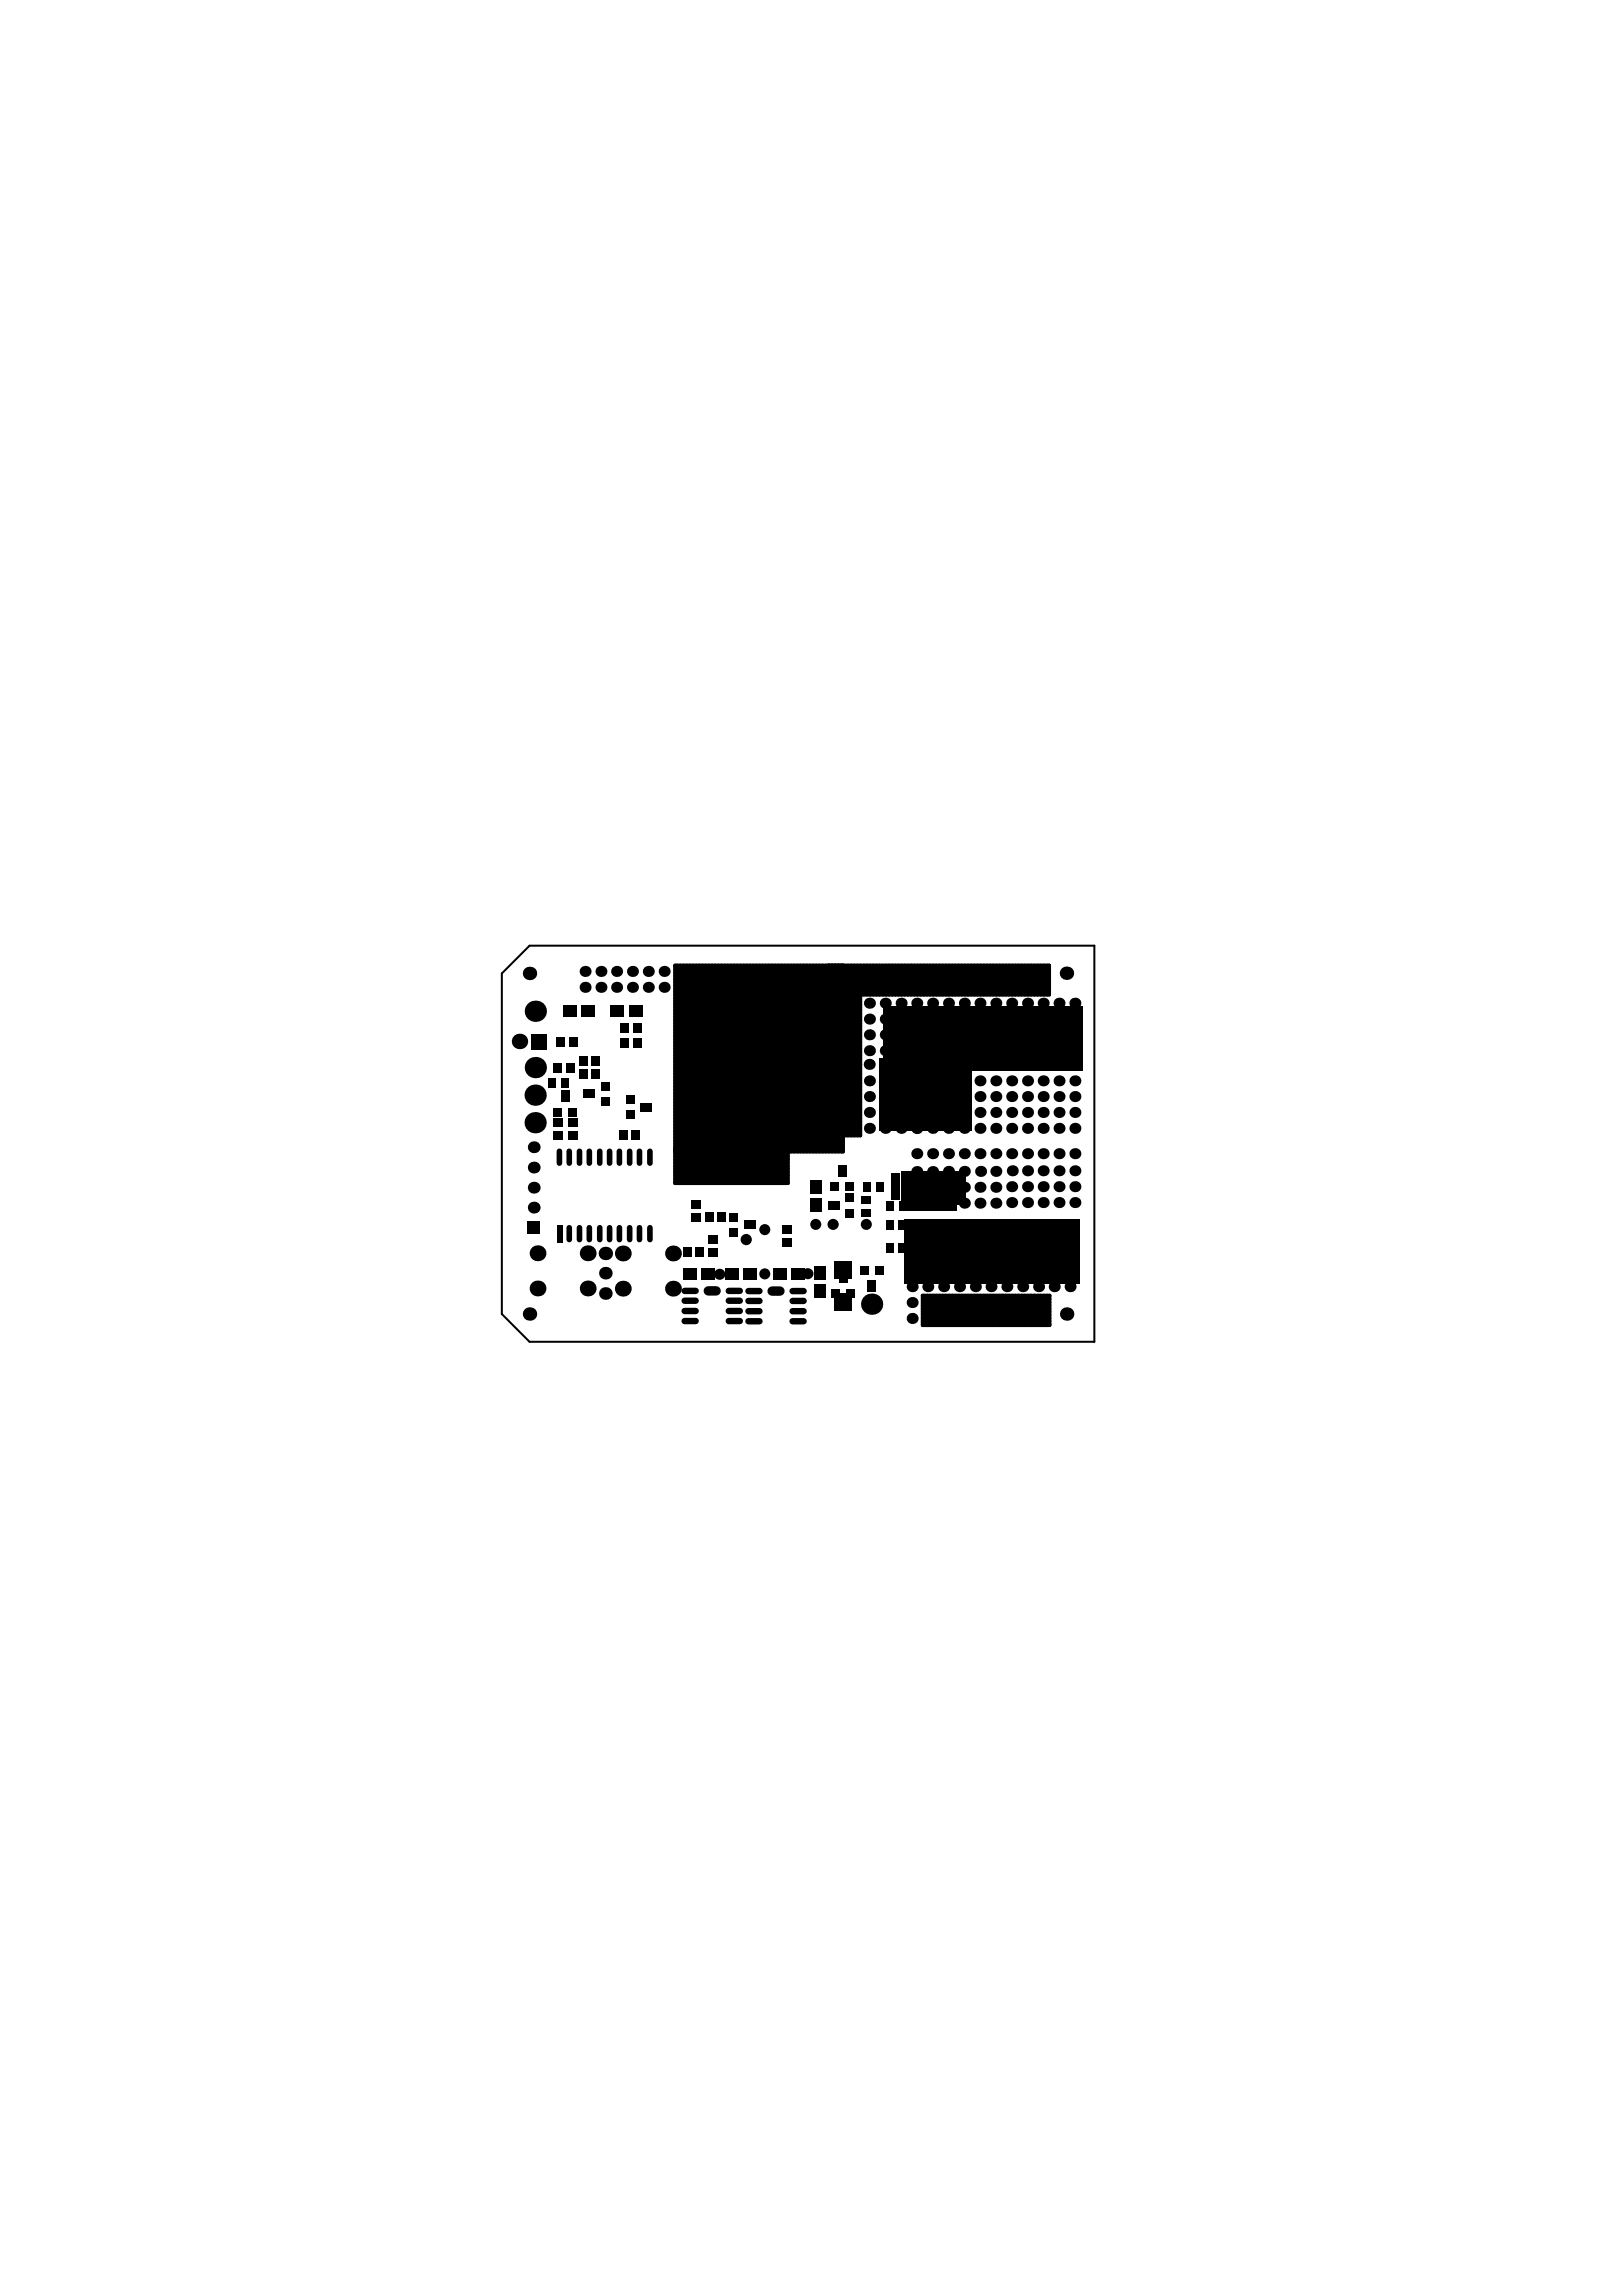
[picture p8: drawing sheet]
<svg xmlns="http://www.w3.org/2000/svg" width="202mm" height="289mm" viewBox="0 0 202 289" stroke-linecap="round" stroke-linejoin="round" font-family="sans-serif">
<path d="M66.7 119.1h71.1v49.8h-71.1l-3.5-3.5v-42.9z" fill="none" stroke="#000" stroke-width=".25"/>
<g fill="none" stroke="#000" stroke-width=".45">
<path d="M85 138.4h23.3M85 138.8h23.3M85 139.2h23.3M85 139.6h23.3M85 136.4h23.3M85 136.8h23.3M85 137.2h23.3M85 137.6h23.3M85 134.4h23.3M85 134.8h23.3M85 135.2h23.3M85 135.6h23.3"/>
<path d="M85 132.4h23.3M85 132.8h23.3M85 133.2h23.3M85 130h23.3M85 130.4h23.3M85 130.8h23.3M85 131.2h23.3M85 128h23.3M85 128.4h23.3M85 128.8h23.3M85 129.2h23.3M85 126h23.3"/>
<path d="M85 126.4h23.3M85 126.8h23.3M85 127.2h23.3M85 124.9h47.1M85 140h23.3M85 131.6h23.3M85 132h23.3M85 133.6h23.3M85 134h23.3M85 136h23.3M85 138h23.3M85 125.6h23.3"/>
<path d="M85 127.6h23.3M85 129.6h23.3M85 124h47.1M85 124.4h47.1M85 122h47.1M85 122.4h47.1M85 122.9h47.1M85 123.3h47.1M85 123.6h47.1M85 121.7h47.1M85.2 121.5v27.5M85.7 121.5v27.5"/>
<path d="M86.1 121.5v27.5M86.5 121.5v27.5M86.8 121.5v27.5M87.2 121.5v27.5M87.6 121.5v27.5M88.1 121.5v27.5M88.4 121.5v27.5M88.8 121.5v27.5M89.2 121.5v27.5M89.6 121.5v27.5M90 121.5v27.5M90.4 121.5v27.5"/>
<path d="M90.8 121.5v27.5M91.2 121.5v27.5M91.6 121.5v27.5M92 121.5v27.5M92.4 121.5v27.5M92.8 121.5v27.5M93.2 121.5v27.5M93.6 121.5v27.5M94 121.5v27.5M94.4 121.5v27.5M94.8 121.5v27.5M95.2 121.5v27.5"/>
<path d="M95.6 121.5v27.5M96 121.5v27.5M96.4 121.5v27.5M96.8 121.5v27.5M97.2 121.5v27.5M97.6 121.5v27.5M98 121.5v27.5M98.4 121.5v27.5M98.8 121.5v27.5M99.2 121.5v27.5h-14.2v-27.5h47.1v3.7h-47.1M99.6 121.5v23.5M100 121.5v23.5"/>
<path d="M100.4 121.5v23.5M100.8 121.5v23.5M101.2 121.5v23.5M101.6 121.5v23.5M102 121.5v23.5M102.4 121.5v23.5M102.8 121.5v23.5M103.2 121.5v23.5M103.6 121.5v23.5M104 121.5v23.5M104.3 121.5v3.7M104.3 121.5v23.5"/>
<path d="M104.7 121.5v23.5M105.2 121.5v23.5M105.6 121.5v23.5M105.9 121.5v23.5M106.1 121.5v23.5h-21.1M106.3 121.5v21.5M106.7 121.5v21.5M107.1 121.5v21.5M107.5 121.5v21.5M107.9 121.5v21.5M108.3 121.5v21.5h-3.1M108.7 121.5v3.7"/>
<path d="M109.1 121.5v3.7M109.5 121.5v3.7M109.9 121.5v3.7M110.3 121.5v3.7M110.7 121.5v3.7M111.1 121.5v3.7M111.5 121.5v3.7M111.9 121.5v3.7M112.3 121.5v3.7M112.7 121.5v3.7M113.1 121.5v3.7M113.5 121.5v3.7"/>
<path d="M113.9 121.5v3.7M114.3 121.5v3.7M114.7 121.5v3.7M115.1 121.5v3.7M115.5 121.5v3.7M115.9 121.5v3.7M116.3 121.5v3.7M116.7 121.5v3.7M117.1 121.5v3.7M117.5 121.5v3.7M117.9 121.5v3.7M118.3 121.5v3.7"/>
<path d="M118.7 121.5v3.7M119.1 121.5v3.7M119.5 121.5v3.7M119.9 121.5v3.7M120.3 121.5v3.7M120.7 121.5v3.7M121.1 121.5v3.7M121.5 121.5v3.7M121.8 121.5v3.7M122.3 121.5v3.7M122.7 121.5v3.7M123.1 121.5v3.7"/>
<path d="M123.4 121.5v3.7M123.8 121.5v3.7M124.2 121.5v3.7M124.7 121.5v3.7M125 121.5v3.7M125.4 121.5v3.7M125.8 121.5v3.7M126.2 121.5v3.7M126.6 121.5v3.7M127 121.5v3.7M127.4 121.5v3.7M127.8 121.5v3.7"/>
<path d="M128.2 121.5v3.7M128.6 121.5v3.7M129 121.5v3.7M129.4 121.5v3.7M129.8 121.5v3.7M130.2 121.5v3.7M130.6 121.5v3.7M131 121.5v3.7M131.4 121.5v3.7M131.8 121.5v3.7M85 142.4h23.3M85 142.8h23.3"/>
<path d="M85 140.4h23.3M85 140.8h23.3M85 141.2h23.3M85 141.6h23.3M85 142h23.3M85 148.4h14.2M85 148.8h14.2M85 146.4h14.2M85 146.8h14.2M85 147.2h14.2M85 147.6h14.2M85 144.7h14.2"/>
<path d="M85 144.8h21.1M85 145.2h14.2M85 145.6h14.2M85 144.4h21.1M85 143.2h21.1M85 143.6h21.1M85 148h14.2M85 146h14.2M85 144h21.1M116.1 163.1h16v3.7h-16zM116.1 166.7h16M116.1 164.7h16"/>
<path d="M116.1 165.1h16M116.1 165.5h16M116.1 165.9h16M116.1 163.1h16M116.1 163.5h16M116.1 163.9h16M116.1 164.3h16M116.1 166.3h16M116.3 163.1v3.7M116.7 163.1v3.7M117.1 163.1v3.7M117.5 163.1v3.7"/>
<path d="M117.9 163.1v3.7M118.3 163.1v3.7M118.7 163.1v3.7M119.1 163.1v3.7M119.5 163.1v3.7M119.9 163.1v3.7M120.3 163.1v3.7M120.7 163.1v3.7M121.1 163.1v3.7M121.5 163.1v3.7M121.8 163.1v3.7M122.3 163.1v3.7"/>
<path d="M122.7 163.1v3.7M123.1 163.1v3.7M123.4 163.1v3.7M123.8 163.1v3.7M124.2 163.1v3.7M124.7 163.1v3.7M125 163.1v3.7M125.4 163.1v3.7M125.8 163.1v3.7M126.2 163.1v3.7M126.6 163.1v3.7M127 163.1v3.7"/>
<path d="M127.4 163.1v3.7M127.8 163.1v3.7M128.2 163.1v3.7M128.6 163.1v3.7M129 163.1v3.7M129.4 163.1v3.7M129.8 163.1v3.7M130.2 163.1v3.7M130.6 163.1v3.7M131 163.1v3.7M131.4 163.1v3.7M131.8 163.1v3.7"/>
</g>
<g fill="#000">
<circle cx="65.4" cy="131.1" r=".97"/>
<circle cx="66.7" cy="122.5" r=".85"/>
<circle cx="67.4" cy="137.9" r="1.34"/>
<circle cx="67.4" cy="134.4" r="1.34"/>
<circle cx="67.4" cy="127.3" r="1.34"/>
<circle cx="73.7" cy="122.3" r=".69"/>
<circle cx="73.7" cy="124.3" r=".69"/>
<circle cx="75.6" cy="122.3" r=".69"/>
<circle cx="75.6" cy="124.3" r=".69"/>
<circle cx="77.6" cy="124.3" r=".69"/>
<circle cx="77.6" cy="122.3" r=".69"/>
<circle cx="79.6" cy="122.3" r=".69"/>
<circle cx="79.6" cy="124.3" r=".69"/>
<circle cx="81.6" cy="124.3" r=".69"/>
<circle cx="81.6" cy="122.3" r=".69"/>
<circle cx="83.6" cy="122.3" r=".69"/>
<circle cx="83.6" cy="124.3" r=".69"/>
<circle cx="85.5" cy="136.1" r=".69"/>
<circle cx="85.6" cy="134" r=".69"/>
<circle cx="85.6" cy="128.3" r=".69"/>
<circle cx="85.6" cy="126.3" r=".69"/>
<circle cx="85.6" cy="122.3" r=".69"/>
<circle cx="85.6" cy="130.3" r=".69"/>
<circle cx="85.6" cy="132.3" r=".69"/>
<circle cx="85.6" cy="138" r=".69"/>
<circle cx="85.6" cy="124.3" r=".69"/>
<circle cx="87.5" cy="134" r=".69"/>
<circle cx="87.6" cy="136.1" r=".69"/>
<circle cx="87.6" cy="138" r=".69"/>
<circle cx="87.6" cy="128.3" r=".69"/>
<circle cx="87.6" cy="122.3" r=".69"/>
<circle cx="87.6" cy="132.3" r=".69"/>
<circle cx="87.6" cy="124.3" r=".69"/>
<circle cx="87.6" cy="130.3" r=".69"/>
<circle cx="87.6" cy="126.3" r=".69"/>
<circle cx="89.5" cy="134" r=".69"/>
<circle cx="89.6" cy="126.3" r=".69"/>
<circle cx="89.6" cy="136.1" r=".69"/>
<circle cx="89.6" cy="138" r=".69"/>
<circle cx="89.6" cy="128.3" r=".69"/>
<circle cx="89.6" cy="124.3" r=".69"/>
<circle cx="89.6" cy="122.3" r=".69"/>
<circle cx="89.6" cy="132.3" r=".69"/>
<circle cx="89.6" cy="130.3" r=".69"/>
<circle cx="91.5" cy="132.3" r=".69"/>
<circle cx="91.5" cy="138" r=".69"/>
<circle cx="91.5" cy="124.3" r=".69"/>
<circle cx="91.5" cy="128.3" r=".69"/>
<circle cx="91.5" cy="122.3" r=".69"/>
<circle cx="91.5" cy="134" r=".69"/>
<circle cx="91.5" cy="136.1" r=".69"/>
<circle cx="91.5" cy="126.3" r=".69"/>
<circle cx="91.5" cy="130.3" r=".69"/>
<circle cx="93.5" cy="134" r=".69"/>
<circle cx="93.5" cy="132.3" r=".69"/>
<circle cx="93.5" cy="138" r=".69"/>
<circle cx="93.5" cy="126.3" r=".69"/>
<circle cx="93.5" cy="128.3" r=".69"/>
<circle cx="93.5" cy="124.3" r=".69"/>
<circle cx="93.5" cy="122.3" r=".69"/>
<circle cx="93.5" cy="136.1" r=".69"/>
<circle cx="93.5" cy="130.3" r=".69"/>
<circle cx="95.5" cy="134" r=".69"/>
<circle cx="95.5" cy="138" r=".69"/>
<circle cx="95.5" cy="128.3" r=".69"/>
<circle cx="95.5" cy="130.3" r=".69"/>
<circle cx="95.5" cy="126.3" r=".69"/>
<circle cx="95.5" cy="122.3" r=".69"/>
<circle cx="95.5" cy="124.3" r=".69"/>
<circle cx="95.5" cy="132.3" r=".69"/>
<circle cx="95.5" cy="136.1" r=".69"/>
<circle cx="97.5" cy="134" r=".69"/>
<circle cx="97.5" cy="130.3" r=".69"/>
<circle cx="97.5" cy="136.1" r=".69"/>
<circle cx="97.5" cy="138" r=".69"/>
<circle cx="97.5" cy="128.3" r=".69"/>
<circle cx="97.5" cy="122.3" r=".69"/>
<circle cx="97.5" cy="132.3" r=".69"/>
<circle cx="97.5" cy="124.3" r=".69"/>
<circle cx="97.5" cy="126.3" r=".69"/>
<circle cx="99.5" cy="134" r=".69"/>
<circle cx="99.5" cy="136.1" r=".69"/>
<circle cx="99.5" cy="138" r=".69"/>
<circle cx="99.5" cy="122.3" r=".69"/>
<circle cx="99.5" cy="132.3" r=".69"/>
<circle cx="99.5" cy="124.3" r=".69"/>
<circle cx="99.5" cy="126.3" r=".69"/>
<circle cx="99.5" cy="128.3" r=".69"/>
<circle cx="99.5" cy="130.3" r=".69"/>
<circle cx="101.5" cy="134" r=".69"/>
<circle cx="101.5" cy="124.3" r=".69"/>
<circle cx="101.5" cy="122.3" r=".69"/>
<circle cx="101.5" cy="132.3" r=".69"/>
<circle cx="101.5" cy="130.3" r=".69"/>
<circle cx="101.5" cy="136.1" r=".69"/>
<circle cx="101.5" cy="138" r=".69"/>
<circle cx="101.5" cy="126.3" r=".69"/>
<circle cx="101.5" cy="128.3" r=".69"/>
<circle cx="103.5" cy="134" r=".69"/>
<circle cx="103.5" cy="138" r=".69"/>
<circle cx="103.5" cy="128.3" r=".69"/>
<circle cx="103.5" cy="122.3" r=".69"/>
<circle cx="103.5" cy="132.3" r=".69"/>
<circle cx="103.5" cy="126.3" r=".69"/>
<circle cx="103.5" cy="130.3" r=".69"/>
<circle cx="103.5" cy="136.1" r=".69"/>
<circle cx="103.5" cy="124.3" r=".69"/>
<circle cx="105.5" cy="134" r=".69"/>
<circle cx="105.5" cy="128.3" r=".69"/>
<circle cx="105.5" cy="132.3" r=".69"/>
<circle cx="105.5" cy="138" r=".69"/>
<circle cx="105.5" cy="126.3" r=".69"/>
<circle cx="105.5" cy="136.1" r=".69"/>
<circle cx="105.5" cy="124.3" r=".69"/>
<circle cx="105.5" cy="122.3" r=".69"/>
<circle cx="105.5" cy="130.3" r=".69"/>
<circle cx="107.4" cy="134" r=".69"/>
<circle cx="107.5" cy="138" r=".69"/>
<circle cx="107.5" cy="126.3" r=".69"/>
<circle cx="107.5" cy="136.1" r=".69"/>
<circle cx="107.5" cy="128.3" r=".69"/>
<circle cx="107.5" cy="122.3" r=".69"/>
<circle cx="107.5" cy="130.3" r=".69"/>
<circle cx="107.5" cy="132.3" r=".69"/>
<circle cx="107.5" cy="124.3" r=".69"/>
<circle cx="109.4" cy="134" r=".69"/>
<circle cx="109.4" cy="138" r=".69"/>
<circle cx="109.4" cy="136.1" r=".69"/>
<circle cx="109.4" cy="124.3" r=".69"/>
<circle cx="109.4" cy="126.3" r=".69"/>
<circle cx="109.4" cy="132.3" r=".69"/>
<circle cx="109.4" cy="122.3" r=".69"/>
<circle cx="109.4" cy="130.3" r=".69"/>
<circle cx="109.4" cy="128.3" r=".69"/>
<circle cx="111.4" cy="134.1" r=".69"/>
<circle cx="111.4" cy="136.1" r=".69"/>
<circle cx="111.4" cy="138" r=".69"/>
<circle cx="111.4" cy="128.3" r=".69"/>
<circle cx="111.4" cy="122.3" r=".69"/>
<circle cx="111.4" cy="130.3" r=".69"/>
<circle cx="111.4" cy="132.3" r=".69"/>
<circle cx="111.4" cy="126.3" r=".69"/>
<circle cx="111.4" cy="124.3" r=".69"/>
<circle cx="113.4" cy="138" r=".69"/>
<circle cx="113.4" cy="136.1" r=".69"/>
<circle cx="113.4" cy="124.3" r=".69"/>
<circle cx="113.4" cy="126.3" r=".69"/>
<circle cx="113.4" cy="128.3" r=".69"/>
<circle cx="113.4" cy="122.3" r=".69"/>
<circle cx="113.4" cy="130.3" r=".69"/>
<circle cx="113.4" cy="132.3" r=".69"/>
<circle cx="113.4" cy="134.1" r=".69"/>
<circle cx="115.4" cy="138" r=".69"/>
<circle cx="115.4" cy="124.3" r=".69"/>
<circle cx="115.4" cy="132.3" r=".69"/>
<circle cx="115.4" cy="122.3" r=".69"/>
<circle cx="115.4" cy="130.3" r=".69"/>
<circle cx="115.4" cy="136.1" r=".69"/>
<circle cx="115.4" cy="126.3" r=".69"/>
<circle cx="115.4" cy="134.1" r=".69"/>
<circle cx="115.4" cy="128.3" r=".69"/>
<circle cx="117.4" cy="138" r=".69"/>
<circle cx="117.4" cy="126.3" r=".69"/>
<circle cx="117.4" cy="136.1" r=".69"/>
<circle cx="117.4" cy="130.3" r=".69"/>
<circle cx="117.4" cy="134.1" r=".69"/>
<circle cx="117.4" cy="128.3" r=".69"/>
<circle cx="117.4" cy="122.3" r=".69"/>
<circle cx="117.4" cy="132.3" r=".69"/>
<circle cx="117.4" cy="124.3" r=".69"/>
<circle cx="119.4" cy="138" r=".69"/>
<circle cx="119.4" cy="132.3" r=".69"/>
<circle cx="119.4" cy="124.3" r=".69"/>
<circle cx="119.4" cy="122.3" r=".69"/>
<circle cx="119.4" cy="136.1" r=".69"/>
<circle cx="119.4" cy="126.3" r=".69"/>
<circle cx="119.4" cy="130.3" r=".69"/>
<circle cx="119.4" cy="134.1" r=".69"/>
<circle cx="119.4" cy="128.3" r=".69"/>
<circle cx="121.4" cy="138" r=".69"/>
<circle cx="121.4" cy="122.3" r=".69"/>
<circle cx="121.4" cy="124.3" r=".69"/>
<circle cx="121.4" cy="128.3" r=".69"/>
<circle cx="121.4" cy="132.3" r=".69"/>
<circle cx="121.4" cy="134.1" r=".69"/>
<circle cx="121.4" cy="136.1" r=".69"/>
<circle cx="121.4" cy="126.3" r=".69"/>
<circle cx="121.4" cy="130.3" r=".69"/>
<circle cx="123.4" cy="132.3" r=".69"/>
<circle cx="123.4" cy="134.1" r=".69"/>
<circle cx="123.4" cy="124.3" r=".69"/>
<circle cx="123.4" cy="126.3" r=".69"/>
<circle cx="123.4" cy="136.1" r=".69"/>
<circle cx="123.4" cy="138" r=".69"/>
<circle cx="123.4" cy="128.3" r=".69"/>
<circle cx="123.4" cy="122.3" r=".69"/>
<circle cx="125.4" cy="126.3" r=".69"/>
<circle cx="125.4" cy="136.1" r=".69"/>
<circle cx="125.4" cy="138" r=".69"/>
<circle cx="125.4" cy="128.3" r=".69"/>
<circle cx="125.4" cy="122.3" r=".69"/>
<circle cx="125.4" cy="124.3" r=".69"/>
<circle cx="125.4" cy="132.3" r=".69"/>
<circle cx="125.4" cy="130.3" r=".69"/>
<circle cx="125.4" cy="134.1" r=".69"/>
<circle cx="127.4" cy="134.1" r=".69"/>
<circle cx="127.4" cy="132.3" r=".69"/>
<circle cx="127.4" cy="122.3" r=".69"/>
<circle cx="127.4" cy="130.3" r=".69"/>
<circle cx="127.4" cy="138" r=".69"/>
<circle cx="127.4" cy="126.3" r=".69"/>
<circle cx="127.4" cy="124.3" r=".69"/>
<circle cx="127.4" cy="128.3" r=".69"/>
<circle cx="127.4" cy="136.1" r=".69"/>
<circle cx="129.3" cy="138" r=".69"/>
<circle cx="129.3" cy="136.1" r=".69"/>
<circle cx="129.3" cy="124.3" r=".69"/>
<circle cx="129.3" cy="126.3" r=".69"/>
<circle cx="129.3" cy="128.3" r=".69"/>
<circle cx="129.3" cy="122.3" r=".69"/>
<circle cx="129.3" cy="130.3" r=".69"/>
<circle cx="129.3" cy="132.3" r=".69"/>
<circle cx="129.3" cy="134.1" r=".69"/>
<circle cx="131.3" cy="122.3" r=".69"/>
<circle cx="131.3" cy="132.3" r=".69"/>
<circle cx="131.3" cy="124.3" r=".69"/>
<circle cx="131.3" cy="126.3" r=".69"/>
<circle cx="131.3" cy="134.1" r=".69"/>
<circle cx="131.3" cy="128.3" r=".69"/>
<circle cx="131.3" cy="130.3" r=".69"/>
<circle cx="131.3" cy="138" r=".69"/>
<circle cx="131.3" cy="136.1" r=".69"/>
<circle cx="133.3" cy="130.3" r=".69"/>
<circle cx="133.3" cy="132.3" r=".69"/>
<circle cx="133.3" cy="126.3" r=".69"/>
<circle cx="133.3" cy="128.3" r=".69"/>
<circle cx="133.3" cy="134.1" r=".69"/>
<circle cx="133.3" cy="138" r=".69"/>
<circle cx="133.3" cy="136.1" r=".69"/>
<circle cx="134.3" cy="122.5" r=".85"/>
<circle cx="135.3" cy="126.3" r=".69"/>
<circle cx="135.3" cy="138" r=".69"/>
<circle cx="135.3" cy="136.1" r=".69"/>
<circle cx="135.3" cy="134.1" r=".69"/>
<circle cx="135.3" cy="128.3" r=".69"/>
<circle cx="135.3" cy="130.3" r=".69"/>
<circle cx="135.3" cy="132.3" r=".69"/>
<circle cx="67.2" cy="152" r=".75"/>
<circle cx="67.2" cy="147" r=".75"/>
<circle cx="67.2" cy="144.4" r=".75"/>
<circle cx="67.2" cy="149.5" r=".75"/>
<circle cx="67.4" cy="141.3" r="1.34"/>
<circle cx="67.7" cy="157.8" r="1"/>
<circle cx="74" cy="157.8" r="1"/>
<circle cx="76.2" cy="157.8" r=".85"/>
<circle cx="78.4" cy="157.8" r="1"/>
<circle cx="84.7" cy="157.8" r="1"/>
<circle cx="85.6" cy="140" r=".69"/>
<circle cx="85.6" cy="142.1" r=".69"/>
<circle cx="87.6" cy="140" r=".69"/>
<circle cx="87.6" cy="142.1" r=".69"/>
<circle cx="87.6" cy="144.1" r=".69"/>
<circle cx="89.6" cy="140" r=".69"/>
<circle cx="89.6" cy="142.1" r=".69"/>
<circle cx="89.6" cy="144.1" r=".69"/>
<circle cx="91.5" cy="140" r=".69"/>
<circle cx="91.5" cy="144.1" r=".69"/>
<circle cx="91.5" cy="142.1" r=".69"/>
<circle cx="93.5" cy="140" r=".69"/>
<circle cx="93.5" cy="144.1" r=".69"/>
<circle cx="93.5" cy="142.1" r=".69"/>
<circle cx="93.9" cy="156.1" r=".71"/>
<circle cx="95.5" cy="140" r=".69"/>
<circle cx="95.5" cy="144.1" r=".69"/>
<circle cx="95.5" cy="142.1" r=".69"/>
<circle cx="96.3" cy="154.8" r=".7"/>
<circle cx="97.5" cy="140" r=".69"/>
<circle cx="97.5" cy="142.1" r=".69"/>
<circle cx="97.5" cy="144.1" r=".69"/>
<circle cx="99.5" cy="144.1" r=".69"/>
<circle cx="99.5" cy="140" r=".69"/>
<circle cx="99.5" cy="142.1" r=".69"/>
<circle cx="101.5" cy="144.1" r=".69"/>
<circle cx="101.5" cy="140" r=".69"/>
<circle cx="101.5" cy="142.1" r=".69"/>
<circle cx="102.7" cy="154.1" r=".7"/>
<circle cx="103.5" cy="144.1" r=".69"/>
<circle cx="103.5" cy="140" r=".69"/>
<circle cx="103.5" cy="142.1" r=".69"/>
<circle cx="104.9" cy="154.1" r=".7"/>
<circle cx="105.5" cy="140" r=".69"/>
<circle cx="105.5" cy="144.1" r=".69"/>
<circle cx="105.5" cy="142.1" r=".69"/>
<circle cx="107.5" cy="142.1" r=".69"/>
<circle cx="107.5" cy="140" r=".69"/>
<circle cx="109.1" cy="154.1" r=".7"/>
<circle cx="109.4" cy="142.1" r=".69"/>
<circle cx="109.4" cy="140" r=".69"/>
<circle cx="111.4" cy="140" r=".69"/>
<circle cx="111.4" cy="142.1" r=".69"/>
<circle cx="113.4" cy="140" r=".69"/>
<circle cx="113.4" cy="142.1" r=".69"/>
<circle cx="114.8" cy="156.2" r=".69"/>
<circle cx="114.8" cy="158.2" r=".69"/>
<circle cx="114.8" cy="154.2" r=".69"/>
<circle cx="115.4" cy="149.5" r=".69"/>
<circle cx="115.4" cy="140" r=".69"/>
<circle cx="115.4" cy="145.2" r=".69"/>
<circle cx="115.4" cy="151.4" r=".69"/>
<circle cx="115.4" cy="147.5" r=".69"/>
<circle cx="115.4" cy="142.1" r=".69"/>
<circle cx="116.8" cy="156.2" r=".69"/>
<circle cx="116.8" cy="158.2" r=".69"/>
<circle cx="116.8" cy="154.2" r=".69"/>
<circle cx="117.4" cy="145.2" r=".69"/>
<circle cx="117.4" cy="151.4" r=".69"/>
<circle cx="117.4" cy="142.1" r=".69"/>
<circle cx="117.4" cy="140" r=".69"/>
<circle cx="117.4" cy="147.5" r=".69"/>
<circle cx="117.4" cy="149.5" r=".69"/>
<circle cx="118.8" cy="156.2" r=".69"/>
<circle cx="118.8" cy="158.2" r=".69"/>
<circle cx="118.8" cy="154.2" r=".69"/>
<circle cx="119.4" cy="151.4" r=".69"/>
<circle cx="119.4" cy="140" r=".69"/>
<circle cx="119.4" cy="142.1" r=".69"/>
<circle cx="119.4" cy="147.5" r=".69"/>
<circle cx="119.4" cy="145.2" r=".69"/>
<circle cx="119.4" cy="149.5" r=".69"/>
<circle cx="120.8" cy="156.2" r=".69"/>
<circle cx="120.8" cy="158.2" r=".69"/>
<circle cx="120.8" cy="154.2" r=".69"/>
<circle cx="121.4" cy="149.5" r=".69"/>
<circle cx="121.4" cy="151.5" r=".69"/>
<circle cx="121.4" cy="140" r=".69"/>
<circle cx="121.4" cy="147.5" r=".69"/>
<circle cx="121.4" cy="145.2" r=".69"/>
<circle cx="121.4" cy="142.1" r=".69"/>
<circle cx="122.8" cy="156.2" r=".69"/>
<circle cx="122.8" cy="158.2" r=".69"/>
<circle cx="122.8" cy="154.2" r=".69"/>
<circle cx="123.4" cy="151.5" r=".69"/>
<circle cx="123.4" cy="145.2" r=".69"/>
<circle cx="123.4" cy="149.5" r=".69"/>
<circle cx="123.4" cy="140" r=".69"/>
<circle cx="123.4" cy="142.1" r=".69"/>
<circle cx="123.4" cy="147.5" r=".69"/>
<circle cx="124.8" cy="156.2" r=".69"/>
<circle cx="124.8" cy="154.2" r=".69"/>
<circle cx="125.4" cy="145.2" r=".69"/>
<circle cx="125.4" cy="147.5" r=".69"/>
<circle cx="125.4" cy="149.5" r=".69"/>
<circle cx="125.4" cy="142.1" r=".69"/>
<circle cx="125.4" cy="151.5" r=".69"/>
<circle cx="125.4" cy="140" r=".69"/>
<circle cx="126.7" cy="158.2" r=".69"/>
<circle cx="126.7" cy="156.2" r=".69"/>
<circle cx="126.7" cy="154.2" r=".69"/>
<circle cx="127.4" cy="145.2" r=".69"/>
<circle cx="127.4" cy="149.4" r=".69"/>
<circle cx="127.4" cy="140" r=".69"/>
<circle cx="127.4" cy="151.4" r=".69"/>
<circle cx="127.4" cy="142.1" r=".69"/>
<circle cx="127.4" cy="147.4" r=".69"/>
<circle cx="128.7" cy="158.2" r=".69"/>
<circle cx="128.7" cy="156.2" r=".69"/>
<circle cx="128.7" cy="154.2" r=".69"/>
<circle cx="129.3" cy="149.4" r=".69"/>
<circle cx="129.3" cy="140" r=".69"/>
<circle cx="129.3" cy="145.2" r=".69"/>
<circle cx="129.3" cy="142.1" r=".69"/>
<circle cx="129.3" cy="151.4" r=".69"/>
<circle cx="129.3" cy="147.4" r=".69"/>
<circle cx="130.7" cy="158.2" r=".69"/>
<circle cx="130.7" cy="156.2" r=".69"/>
<circle cx="130.7" cy="154.2" r=".69"/>
<circle cx="131.3" cy="145.2" r=".69"/>
<circle cx="131.3" cy="149.4" r=".69"/>
<circle cx="131.3" cy="151.4" r=".69"/>
<circle cx="131.3" cy="140" r=".69"/>
<circle cx="131.3" cy="147.4" r=".69"/>
<circle cx="131.3" cy="142.1" r=".69"/>
<circle cx="132.7" cy="158.2" r=".69"/>
<circle cx="132.7" cy="156.2" r=".69"/>
<circle cx="132.7" cy="154.2" r=".69"/>
<circle cx="133.3" cy="145.2" r=".69"/>
<circle cx="133.3" cy="149.4" r=".69"/>
<circle cx="133.3" cy="140" r=".69"/>
<circle cx="133.3" cy="147.4" r=".69"/>
<circle cx="133.3" cy="142.1" r=".69"/>
<circle cx="133.3" cy="151.4" r=".69"/>
<circle cx="134.7" cy="156.2" r=".69"/>
<circle cx="134.7" cy="158.2" r=".69"/>
<circle cx="134.7" cy="154.2" r=".69"/>
<circle cx="135.3" cy="149.4" r=".69"/>
<circle cx="135.3" cy="147.4" r=".69"/>
<circle cx="135.3" cy="151.4" r=".69"/>
<circle cx="135.3" cy="140" r=".69"/>
<circle cx="135.3" cy="145.2" r=".69"/>
<circle cx="135.3" cy="142.1" r=".69"/>
<circle cx="66.7" cy="165.4" r=".85"/>
<circle cx="67.7" cy="162.2" r="1"/>
<circle cx="74" cy="162.2" r="1"/>
<circle cx="76.2" cy="160.3" r=".8"/>
<circle cx="76.2" cy="162.8" r=".8"/>
<circle cx="78.4" cy="162.2" r="1"/>
<circle cx="84.7" cy="162.2" r="1"/>
<circle cx="90.6" cy="160.4" r=".7"/>
<circle cx="96.3" cy="160.4" r=".7"/>
<circle cx="101.7" cy="160.3" r=".7"/>
<circle cx="109.7" cy="164.2" r="1.34"/>
<circle cx="114.8" cy="164" r=".69"/>
<circle cx="114.8" cy="166" r=".69"/>
<circle cx="114.8" cy="160" r=".69"/>
<circle cx="114.8" cy="162" r=".69"/>
<circle cx="116.8" cy="160" r=".69"/>
<circle cx="116.8" cy="166" r=".69"/>
<circle cx="116.8" cy="164" r=".69"/>
<circle cx="116.8" cy="162" r=".69"/>
<circle cx="118.8" cy="164" r=".69"/>
<circle cx="118.8" cy="166" r=".69"/>
<circle cx="118.8" cy="160" r=".69"/>
<circle cx="118.8" cy="162" r=".69"/>
<circle cx="120.8" cy="160" r=".69"/>
<circle cx="120.8" cy="164" r=".69"/>
<circle cx="120.8" cy="166" r=".69"/>
<circle cx="120.8" cy="162" r=".69"/>
<circle cx="122.8" cy="166" r=".69"/>
<circle cx="122.8" cy="160" r=".69"/>
<circle cx="122.8" cy="162" r=".69"/>
<circle cx="122.8" cy="164" r=".69"/>
<circle cx="124.8" cy="164" r=".69"/>
<circle cx="124.8" cy="160" r=".69"/>
<circle cx="124.8" cy="166" r=".69"/>
<circle cx="124.8" cy="162" r=".69"/>
<circle cx="126.7" cy="166" r=".69"/>
<circle cx="126.7" cy="162" r=".69"/>
<circle cx="126.7" cy="164" r=".69"/>
<circle cx="126.7" cy="160" r=".69"/>
<circle cx="128.7" cy="164" r=".69"/>
<circle cx="128.7" cy="162" r=".69"/>
<circle cx="128.7" cy="166" r=".69"/>
<circle cx="128.7" cy="160" r=".69"/>
<circle cx="130.7" cy="166" r=".69"/>
<circle cx="130.7" cy="162" r=".69"/>
<circle cx="130.7" cy="164" r=".69"/>
<circle cx="130.7" cy="160" r=".69"/>
<circle cx="132.7" cy="162" r=".69"/>
<circle cx="132.7" cy="160" r=".69"/>
<circle cx="134.3" cy="165.4" r=".85"/>
<circle cx="134.7" cy="162" r=".69"/>
<circle cx="134.7" cy="160" r=".69"/>
</g>
<g fill="#000">
<path d="M66.9 130.1h2v2h-2z" fill-rule="evenodd"/>
<path d="M69.7 139.5h1.1v1.1h-1.1z" fill-rule="evenodd"/>
<path d="M69 135.7h1v1.2h-1z" fill-rule="evenodd"/>
<path d="M70.6 137.3h1.1v1.4h-1.1z" fill-rule="evenodd"/>
<path d="M69.7 133.8h1v1.2h-1z" fill-rule="evenodd"/>
<path d="M70.1 130.6h1v1.1h-1z" fill-rule="evenodd"/>
<path d="M71.6 139.5h1.1v1.1h-1.1z" fill-rule="evenodd"/>
<path d="M70.6 135.7h1v1.2h-1z" fill-rule="evenodd"/>
<path d="M71.3 133.8h1v1.2h-1z" fill-rule="evenodd"/>
<path d="M70.9 126.6h1.6v1.4h-1.6z" fill-rule="evenodd"/>
<path d="M71.7 130.6h1v1.1h-1z" fill-rule="evenodd"/>
<path d="M72.9 133h1.1v1.1h-1.1z" fill-rule="evenodd"/>
<path d="M73.4 137.1h1.5v1.2h-1.5z" fill-rule="evenodd"/>
<path d="M72.9 134.7h1v1.1h-1z" fill-rule="evenodd"/>
<path d="M74.5 133h1.1v1.1h-1.1z" fill-rule="evenodd"/>
<path d="M73.2 126.6h1.7v1.4h-1.7z" fill-rule="evenodd"/>
<path d="M74.5 134.7h1v1.1h-1z" fill-rule="evenodd"/>
<path d="M75.6 138.1h1.1v1.1h-1.1z" fill-rule="evenodd"/>
<path d="M75.6 136.2h1.1v1.1h-1.1z" fill-rule="evenodd"/>
<path d="M76.9 126.6h1.7v1.4h-1.7z" fill-rule="evenodd"/>
<path d="M78.1 128.9h1.1v1.1h-1.1z" fill-rule="evenodd"/>
<path d="M78.1 130.7h1.1v1.2h-1.1z" fill-rule="evenodd"/>
<path d="M78.8 139.8h1.1v1.1h-1.1z" fill-rule="evenodd"/>
<path d="M78.8 137.9h1.1v1.1h-1.1z" fill-rule="evenodd"/>
<path d="M79.7 128.9h1.1v1.1h-1.1z" fill-rule="evenodd"/>
<path d="M79.7 130.7h1.1v1.2h-1.1z" fill-rule="evenodd"/>
<path d="M79.2 126.6h1.7v1.4h-1.7z" fill-rule="evenodd"/>
<path d="M80.6 138.8h1.5v1.1h-1.5z" fill-rule="evenodd"/>
<path d="M111.2 126.6h25v8.2h-25z" fill-rule="evenodd"/>
<path d="M66.4 153.8h1.5v1.5h-1.5z" fill-rule="evenodd"/>
<path d="M69.7 142.4h1.1v1.1h-1.1z" fill-rule="evenodd"/>
<path d="M69.7 140.8h1.1v1.1h-1.1z" fill-rule="evenodd"/>
<path d="M70.1 154.2h.7v2.2h-.7z" fill-rule="evenodd"/>
<path d="M71.5 142.4h1.2v1h-1.2z" fill-rule="evenodd"/>
<path d="M71.5 140.8h1.2v1h-1.2z" fill-rule="evenodd"/>
<path d="M77.9 142.4h1.1v1.1h-1.1z" fill-rule="evenodd"/>
<path d="M79.5 142.4h1.1v1.1h-1.1z" fill-rule="evenodd"/>
<path d="M86 157.1h1.1v1.2h-1.1z" fill-rule="evenodd"/>
<path d="M86 159.7h1.7v1.4h-1.7z" fill-rule="evenodd"/>
<path d="M87 152.7h1.2v1.1h-1.2z" fill-rule="evenodd"/>
<path d="M87 151.1h1.2v1.1h-1.2z" fill-rule="evenodd"/>
<path d="M87.6 157.1h1.1v1.2h-1.1z" fill-rule="evenodd"/>
<path d="M88.3 159.7h1.7v1.4h-1.7z" fill-rule="evenodd"/>
<path d="M88.7 152.7h1.1v1.1h-1.1z" fill-rule="evenodd"/>
<path d="M89.1 157.1h1.2v1.1h-1.2z" fill-rule="evenodd"/>
<path d="M89.1 155.5h1.2v1.1h-1.2z" fill-rule="evenodd"/>
<path d="M90.3 152.7h1.1v1.1h-1.1z" fill-rule="evenodd"/>
<path d="M91.8 154.6h1.1v1.1h-1.1z" fill-rule="evenodd"/>
<path d="M91.8 152.7h1.1v1.1h-1.1z" fill-rule="evenodd"/>
<path d="M93.6 153.6h1.5v1.2h-1.5z" fill-rule="evenodd"/>
<path d="M98.6 154.3h1.1v1h-1.1z" fill-rule="evenodd"/>
<path d="M98.6 155.9h1.1v1h-1.1z" fill-rule="evenodd"/>
<path d="M102 150.9h1.4v1.7h-1.4z" fill-rule="evenodd"/>
<path d="M102 148.6h1.4v1.7h-1.4z" fill-rule="evenodd"/>
<path d="M102.5 159.4h1.4v1.7h-1.4z" fill-rule="evenodd"/>
<path d="M104.2 151.2h1.5v1.1h-1.5z" fill-rule="evenodd"/>
<path d="M104.5 148.9h1.1v1.1h-1.1z" fill-rule="evenodd"/>
<path d="M105.5 146.7h1.1v1.4h-1.1z" fill-rule="evenodd"/>
<path d="M106.4 152.2h1.1v1.1h-1.1z" fill-rule="evenodd"/>
<path d="M106.4 150.3h1.1v1.1h-1.1z" fill-rule="evenodd"/>
<path d="M106.4 148.9h1.1v1.1h-1.1z" fill-rule="evenodd"/>
<path d="M105.1 158.8h2.2v2.2h-2.2z" fill-rule="evenodd"/>
<path d="M108.5 152.2h1.1v.9h-1.1z" fill-rule="evenodd"/>
<path d="M108.5 150.6h1.1v.9h-1.1z" fill-rule="evenodd"/>
<path d="M108.6 148.8h1v1.2h-1z" fill-rule="evenodd"/>
<path d="M110.2 148.8h1v1.2h-1z" fill-rule="evenodd"/>
<path d="M110.7 133.2h11.6v9.2h-11.6z" fill-rule="evenodd"/>
<path d="M111.5 156.5h1v1.2h-1z" fill-rule="evenodd"/>
<path d="M111.5 153.6h1v1.2h-1z" fill-rule="evenodd"/>
<path d="M111.6 151.2h1v1.2h-1z" fill-rule="evenodd"/>
<path d="M112.1 147.7h1.1v3.4h-1.1z" fill-rule="evenodd"/>
<path d="M113.1 156.5h1v1.2h-1z" fill-rule="evenodd"/>
<path d="M113.1 153.6h1v1.2h-1z" fill-rule="evenodd"/>
<path d="M113.2 151.2h.9v1.2h-.9z" fill-rule="evenodd"/>
<path d="M113.4 147.7h1.1v3.4h-1.1z" fill-rule="evenodd"/>
<path d="M113.4 147.4h8.2v4.2h-8.2z" fill-rule="evenodd"/>
<path d="M114.6 147.7h1.2v3.4h-1.2z" fill-rule="evenodd"/>
<path d="M113.7 156.5h3.4v1.2h-3.4z" fill-rule="evenodd"/>
<path d="M113.7 150.3h3.4v1.2h-3.4z" fill-rule="evenodd"/>
<path d="M117.2 147.7h1.1v3.4h-1.1z" fill-rule="evenodd"/>
<path d="M118.5 147.7h1.1v3.4h-1.1z" fill-rule="evenodd"/>
<path d="M119.7 147.7h1.1v3.4h-1.1z" fill-rule="evenodd"/>
<path d="M113.9 150.8h6.5v1.7h-6.5z" fill-rule="evenodd"/>
<path d="M113.9 153.5h6.5v1.7h-6.5z" fill-rule="evenodd"/>
<path d="M113.8 153.4h22.1v8.2h-22.1z" fill-rule="evenodd"/>
<path d="M91.3 159.6h1.7v1.5h-1.7z" fill-rule="evenodd"/>
<path d="M93.6 159.6h1.7v1.5h-1.7z" fill-rule="evenodd"/>
<path d="M97.3 159.6h1.7v1.5h-1.7z" fill-rule="evenodd"/>
<path d="M99.6 159.6h1.7v1.5h-1.7z" fill-rule="evenodd"/>
<path d="M102.5 161.7h1.5v1.7h-1.5z" fill-rule="evenodd"/>
<path d="M104.7 162.3h1.1v1.1h-1.1z" fill-rule="evenodd"/>
<path d="M105.6 160.1h1.1v1.5h-1.1z" fill-rule="evenodd"/>
<path d="M106.6 162.3h1.1v1.1h-1.1z" fill-rule="evenodd"/>
<path d="M105.1 162.8h2.1v2.2h-2.1z" fill-rule="evenodd"/>
<path d="M108.2 159.4h1.1v1.1h-1.1z" fill-rule="evenodd"/>
<path d="M109.1 161.2h1.2v1.5h-1.2z" fill-rule="evenodd"/>
<path d="M110.1 159.4h1.1v1.1h-1.1z" fill-rule="evenodd"/>
</g>
<g fill="none" stroke="#000" stroke-width=".71">
<path d="M70.4 144.9v1.5M71.7 144.9v1.5M71.7 154.6v1.5M72.9 144.9v1.5M72.9 154.6v1.5M74.2 144.9v1.5M74.2 154.6v1.5M75.5 144.9v1.5M75.5 154.6v1.5M76.7 144.9v1.5M76.7 154.6v1.5M78 144.9v1.5"/>
<path d="M78 154.6v1.5M79.3 144.9v1.5M79.3 154.6v1.5M80.5 144.9v1.5M80.5 154.6v1.5M81.8 144.9v1.5M81.8 154.6v1.5"/>
</g>
<g fill="none" stroke="#000" stroke-width=".81">
<path d="M86.2 165h1.4M86.2 163.8h1.4M86.2 166.3h1.4M86.2 162.5h1.4M91.7 165h1.4M91.7 163.8h1.4M91.7 166.3h1.4M91.7 162.5h1.4M94.2 165.1h1.4M94.2 163.8h1.4M94.2 166.3h1.4M94.2 162.5h1.4"/>
<path d="M99.8 165.1h1.4M99.8 163.8h1.4M99.8 166.3h1.4M99.8 162.5h1.4"/>
</g>
<path d="M89.2 162.5h.9M97.2 162.5h1" fill="none" stroke="#000" stroke-width="1.2"/>
</svg>
